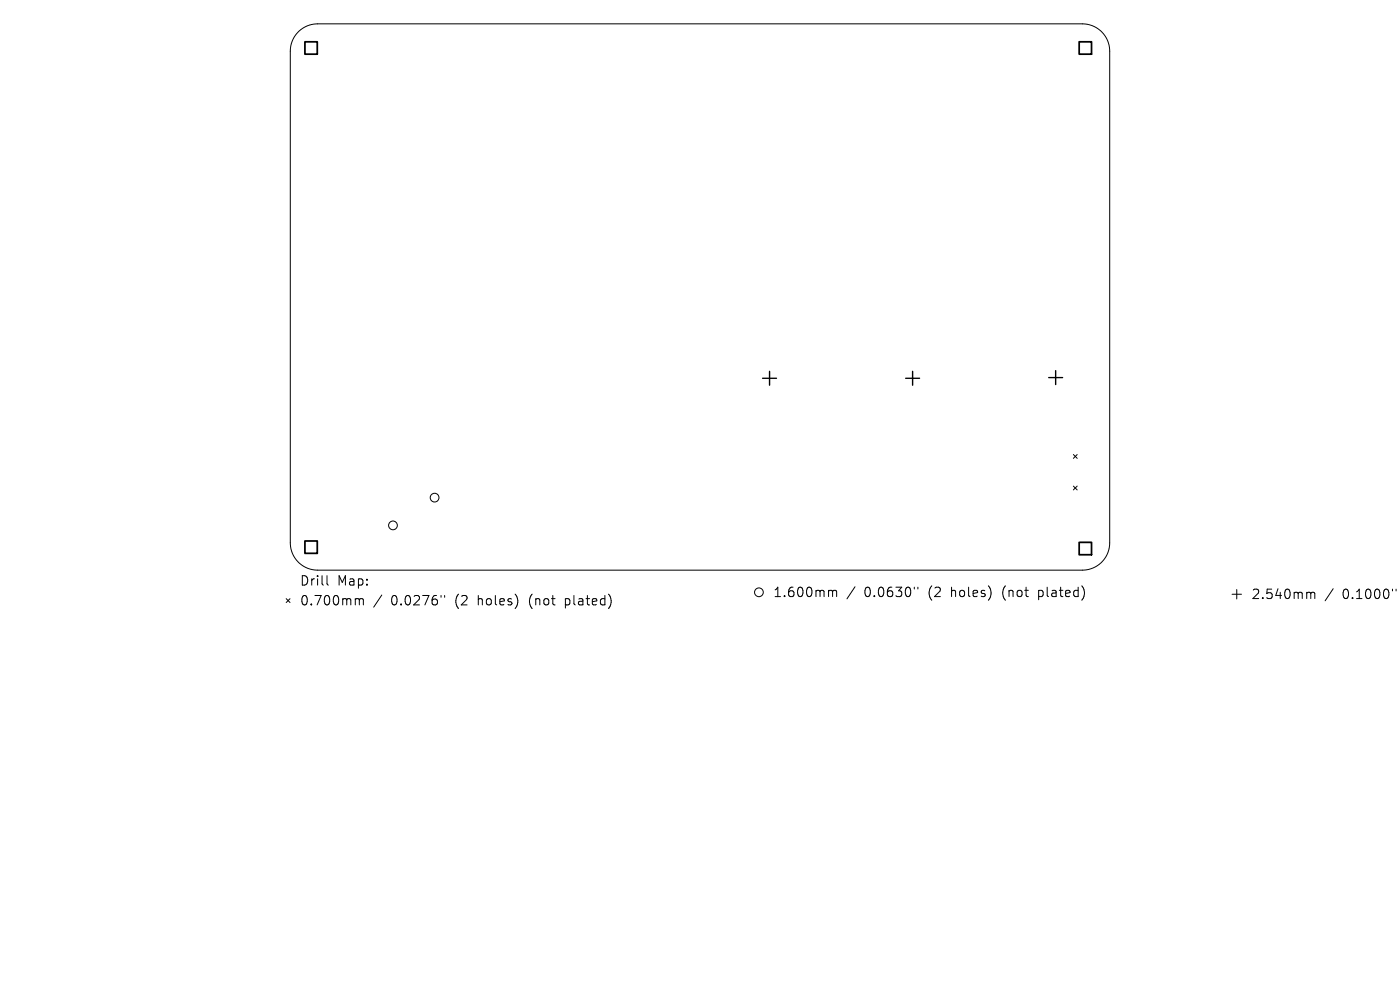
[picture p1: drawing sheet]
<svg xmlns="http://www.w3.org/2000/svg" width="297mm" height="210mm" viewBox="0 0 297 210" stroke-linecap="round" stroke-linejoin="round" font-family="sans-serif">
<defs><g id="words">
<g font-size="2.8">
<text x="63.5" y="124.5">Drill</text>
<text x="71.5" y="124.5">Map:</text>
<text x="63.5" y="128.7">0.700mm</text>
<text x="83" y="128.7">0.0276&quot;</text>
<text x="96.7" y="128.7">(2</text>
<text x="101.7" y="128.7">holes)</text>
<text x="112.7" y="128.7">(not</text>
<text x="120.5" y="128.7">plated)</text>
<text x="163.9" y="126.9">1.600mm</text>
<text x="183.4" y="126.9">0.0630&quot;</text>
<text x="197.1" y="126.9">(2</text>
<text x="202.1" y="126.9">holes)</text>
<text x="213.1" y="126.9">(not</text>
<text x="220.9" y="126.9">plated)</text>
<text x="265.4" y="127.4">2.540mm</text>
<text x="284.8" y="127.4">0.1000&quot;</text>
</g>
</g></defs>
<g fill="none" stroke="#000" stroke-width=".21">
<path d="M63.4 6.7a5.8 5.8 0 0 1 4-1.6h162.2a5.8 5.8 0 0 1 5.8 5.8v104.3a5.8 5.8 0 0 1-5.8 5.7h-162.2a5.8 5.8 0 0 1-5.8-5.7v-104.3a5.8 5.8 0 0 1 1.8-4.2zM227.7 96.4l.8 .8M228.5 96.4l-.8 .8M227.7 103.1l.8 .8M228.5 103.1l-.8 .8M60.7 127l.8 .8M61.5 127l-.8 .8M69.4 122.1v1.7l.3 .3M75.7 127l.4 .1 .1 .2M76.2 127.3l.3-.3 .5 .1 .1 1.2M76.2 127.3v1M81 126.2l-1.7 2.6"/>
<path d="M93.6 126.3v.4M94.3 126.3v.4M176.1 125.2h.2l.3 .3M176.6 125.5l.3-.3 .5 .1 .1 1.3M176.6 125.5v1.1M181.4 124.5l-1.7 2.5M194 124.6v.3M194.7 124.6v.3M261.4 126.1h2M262.4 125.1v2M277.5 125.6h.3l.3 .3M278.1 125.9l.3-.3 .4 .1 .1 1.3"/>
<path d="M278.1 125.9v1.1M282.8 124.9l-1.7 2.5M295.4 125v.4M296.2 125v.4"/>
<circle cx="83.4" cy="111.5" r=".93"/>
<circle cx="92.2" cy="105.6" r=".93"/>
<circle cx="161" cy="125.6" r=".93"/>
</g>
<path d="M163.3 78.8v2.9M193.6 78.8v2.9M224 78.6v3M161.8 80.2h2.9M192.1 80.2h3M222.5 80.1h2.9" fill="none" stroke="#000" stroke-width=".29"/>
<path d="M64.7 8.9h2.6v2.6h-2.6zM228.9 8.9h2.7v2.6h-2.7zM64.7 114.8h2.6v2.6h-2.6zM228.9 115.1h2.7v2.6h-2.7z" fill="none" stroke="#000" stroke-width=".37"/>
<use href="#words"/>
</svg>
